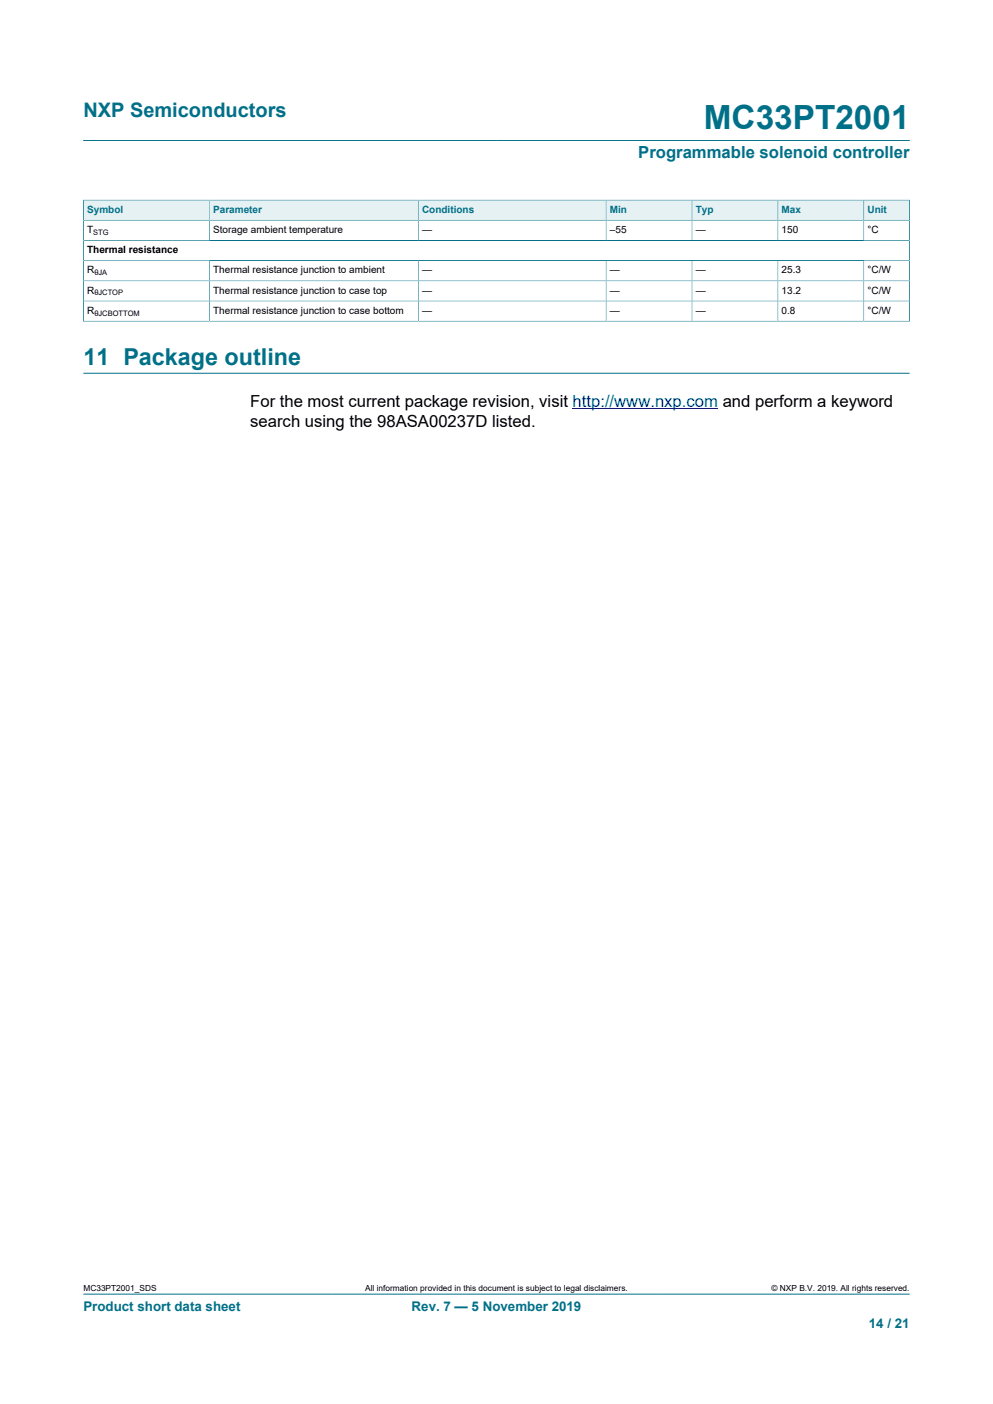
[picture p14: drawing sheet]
<svg xmlns="http://www.w3.org/2000/svg" width="210mm" height="297mm" viewBox="0 0 210 297" stroke-linecap="round" stroke-linejoin="round" font-family="sans-serif">
<defs><g id="words">
<text font-size="7.1" fill="#007088" x="148.8" y="27.2">MC33PT2001</text>
<text font-size="4.9" fill="#007088" x="17.6" y="77.2">11 Package outline</text>
<text font-size="4.2" fill="#007088" x="17.6" y="24.8">NXP Semiconductors</text>
<text font-size="3.5" fill="#007088" x="135" y="33.5">Programmable solenoid controller</text>
<g font-size="3.5">
<text x="52.9" y="86.1">For the most current package revision, visit http://www.nxp.com and perform a keyword</text>
<text x="52.9" y="90.3">search using the 98ASA00237D listed.</text>
</g>
<g font-size="2.8" fill="#007088">
<text x="17.6" y="277.3">Product short data sheet</text>
<text x="87.1" y="277.3">Rev. 7 — 5 November 2019</text>
<text x="183.7" y="281">14 / 21</text>
</g>
<g font-size="2.1" fill="#007088">
<text x="18.4" y="45">Symbol</text>
<text x="45.1" y="45">Parameter</text>
<text x="89.3" y="45">Conditions</text>
<text x="129" y="45">Min</text>
<text x="147.1" y="45">Typ</text>
<text x="165.3" y="45">Max</text>
<text x="183.5" y="45">Unit</text>
</g>
<g font-size="2.1">
<text x="18.4" y="49.3">T</text>
<text x="18.4" y="53.6">Thermal resistance</text>
<text x="45.1" y="49.3">Storage ambient temperature</text>
<text x="89.3" y="49.3">—</text>
<text x="129" y="49.3">–55</text>
<text x="147.1" y="49.3">—</text>
<text x="165.3" y="49.3">150</text>
<text x="183.5" y="49.3">°C</text>
<text x="18.4" y="57.8">R</text>
<text x="45.1" y="57.8">Thermal resistance junction to ambient</text>
<text x="89.3" y="57.8">—</text>
<text x="129" y="57.8">—</text>
<text x="147.1" y="57.8">—</text>
<text x="165.3" y="57.8">25.3</text>
<text x="183.5" y="57.8">°C/W</text>
<text x="18.4" y="62.1">R</text>
<text x="45.1" y="62.1">Thermal resistance junction to case top</text>
<text x="89.3" y="62.1">—</text>
<text x="129" y="62.1">—</text>
<text x="147.1" y="62.1">—</text>
<text x="165.3" y="62.1">13.2</text>
<text x="183.5" y="62.1">°C/W</text>
<text x="18.4" y="66.4">R</text>
<text x="45.1" y="66.4">Thermal resistance junction to case bottom</text>
<text x="89.3" y="66.4">—</text>
<text x="129" y="66.4">—</text>
<text x="147.1" y="66.4">—</text>
<text x="165.3" y="66.4">0.8</text>
<text x="183.5" y="66.4">°C/W</text>
</g>
<g font-size="1.8">
<text x="17.6" y="273.1">MC33PT2001_SDS</text>
<text x="77.2" y="273.1">All information provided in this document is subject to legal disclaimers.</text>
<text x="163.2" y="273.1">© NXP B.V. 2019. All rights reserved.</text>
</g>
<g font-size="1.6">
<text x="19.7" y="49.7">STG</text>
<text x="20" y="58.2">θJA</text>
<text x="20" y="62.5">θJCTOP</text>
<text x="20" y="66.8">θJCBOTTOM</text>
</g>
</g></defs>
<path d="M17.6 29.7h174.8M17.6 273.8h174.8" fill="none" stroke="#007088" stroke-width=".21"/>
<path d="M17.7 42.4h26.5v4.1h-26.5z" fill="#e6f1f3"/>
<path d="M17.6 42.2v4.4h26.7v-4.3h-26.7" fill="none" stroke="#007088" stroke-width=".21"/>
<path d="M44.4 42.4h44v4.1h-44z" fill="#e6f1f3"/>
<path d="M44.3 42.3h44.2v4.3h-44.2z" fill="none" stroke="#007088" stroke-width=".21"/>
<path d="M88.6 42.4h39.5v4.1h-39.5z" fill="#e6f1f3"/>
<path d="M88.5 42.3h39.7v4.3h-39.7z" fill="none" stroke="#007088" stroke-width=".21"/>
<path d="M128.3 42.4h18v4.1h-18z" fill="#e6f1f3"/>
<path d="M128.2 42.3h18.1v4.3h-18.1z" fill="none" stroke="#007088" stroke-width=".21"/>
<path d="M146.4 42.4h18v4.1h-18z" fill="#e6f1f3"/>
<path d="M146.3 42.3h18.2v4.3h-18.2z" fill="none" stroke="#007088" stroke-width=".21"/>
<path d="M164.6 42.4h18v4.1h-18z" fill="#e6f1f3"/>
<path d="M164.5 42.3h18.2v4.3h-18.2z" fill="none" stroke="#007088" stroke-width=".21"/>
<path d="M182.8 42.4h9.5v4.1h-9.5z" fill="#e6f1f3"/>
<g fill="none" stroke="#007088" stroke-width=".21">
<path d="M17.6 50.9h174.8M17.6 55.1h174.8M17.6 59.4h174.8M44.3 46.6v4.3M44.3 55.1v12.8M88.5 46.6v4.3M88.5 55.1v12.8M128.2 46.6v4.3M128.2 55.1v12.8M146.3 46.6v4.3M146.3 55.1v12.8M164.5 46.6v4.3"/>
<path d="M164.5 55.1v12.8M182.7 55.1v12.8M192.4 42.2v25.8M192.4 46.6h-174.8v21.4M192.4 42.3h-9.7v8.6M17.6 67.9h174.8M17.6 63.7h174.8M17.6 79h174.8"/>
</g>
<path d="M121.1 86.4h30.8" fill="none" stroke="#00f" stroke-width=".21"/>
<use href="#words"/>
</svg>
